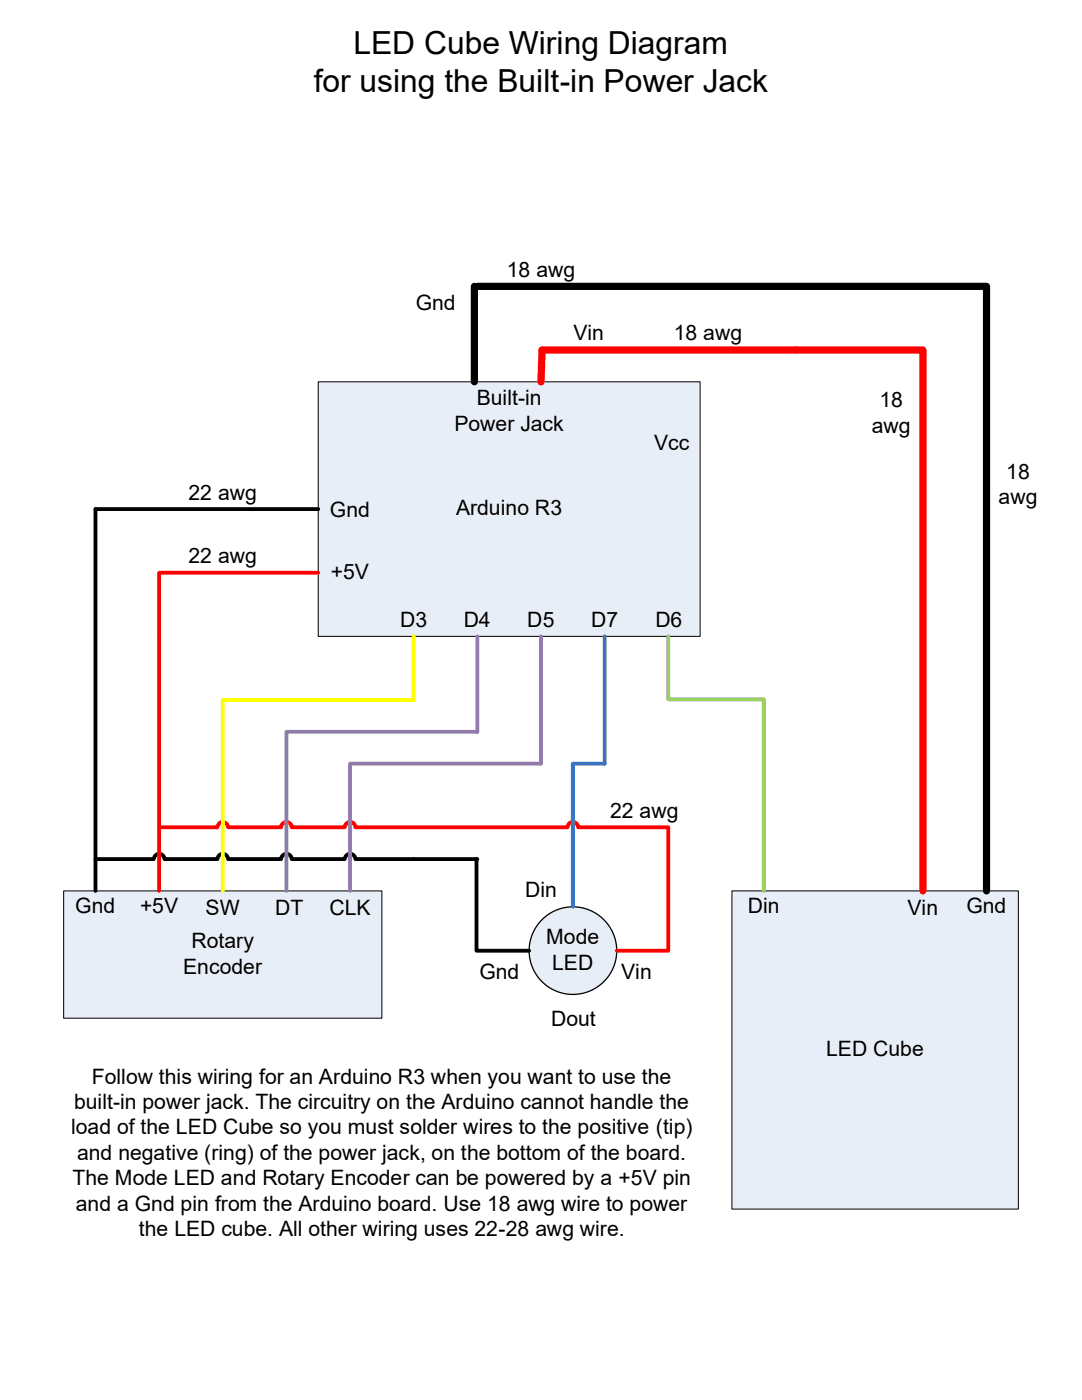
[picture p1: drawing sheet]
<svg xmlns="http://www.w3.org/2000/svg" width="216mm" height="279mm" viewBox="0 0 216 279" stroke-linecap="round" stroke-linejoin="round" font-family="sans-serif">
<defs><g id="words">
<g font-size="6.3">
<text x="70.5" y="10.8">LED Cube Wiring Diagram</text>
<text x="62.6" y="18.4">for using the Built-in Power Jack</text>
</g>
<g font-size="4.2">
<text x="101.1" y="55.2">18 awg</text>
<text x="83" y="61.9">Gnd</text>
<text x="114.4" y="67.9">Vin</text>
<text x="134.5" y="67.9">18 awg</text>
<text x="95.1" y="80.9">Built-in</text>
<text x="175.5" y="81.3">18</text>
<text x="90.7" y="86">Power Jack</text>
<text x="130.5" y="89.8">Vcc</text>
<text x="173.9" y="86.4">awg</text>
<text x="200.8" y="95.6">18</text>
<text x="37.6" y="99.7">22 awg</text>
<text x="199.3" y="100.7">awg</text>
<text x="65.8" y="103.2">Gnd</text>
<text x="91" y="102.9">Arduino R3</text>
<text x="37.6" y="112.4">22 awg</text>
<text x="66" y="115.6">+5V</text>
<text x="79.8" y="125.1">D3</text>
<text x="92.5" y="125.1">D4</text>
<text x="105.2" y="125.1">D5</text>
<text x="117.9" y="125.1">D7</text>
<text x="130.8" y="125.1">D6</text>
<text x="121.8" y="163.2">22 awg</text>
<text x="104.8" y="179.1">Din</text>
<text x="15" y="182.2">Gnd</text>
<text x="27.9" y="182.2">+5V</text>
<text x="41" y="182.6">SW</text>
<text x="54.9" y="182.6">DT</text>
<text x="65.7" y="182.6">CLK</text>
<text x="149.2" y="182.2">Din</text>
<text x="181.1" y="182.6">Vin</text>
<text x="192.8" y="182.2">Gnd</text>
<text x="38.2" y="189.2">Rotary</text>
<text x="109" y="188.4">Mode</text>
<text x="36.6" y="194.3">Encoder</text>
<text x="95.7" y="195.3">Gnd</text>
<text x="110.2" y="193.5">LED</text>
<text x="124" y="195.3">Vin</text>
<text x="110" y="204.8">Dout</text>
<text x="164.8" y="210.8">LED Cube</text>
<text x="14.8" y="221.3">built-in power jack. The circuitry on the Arduino cannot handle the</text>
<text x="18.3" y="216.2">Follow this wiring for an Arduino R3 when you want to use the</text>
<text x="14.2" y="226.4">load of the LED Cube so you must solder wires to the positive (tip)</text>
<text x="15.4" y="231.5">and negative (ring) of the power jack, on the bottom of the board.</text>
<text x="14.5" y="236.6">The Mode LED and Rotary Encoder can be powered by a +5V pin</text>
<text x="15.2" y="241.6">and a Gnd pin from the Arduino board. Use 18 awg wire to power</text>
<text x="27.7" y="246.7">the LED cube. All other wiring uses 22-28 awg wire.</text>
</g>
</g></defs>
<path d="M63.5 76.2h76.2v50.8h-76.2z" fill="#e8eef7"/>
<path d="M63.5 76.2h76.2v50.8h-76.2z" fill="none" stroke="#000" stroke-width=".2"/>
<path d="M12.7 177.8h63.5v25.4h-63.5z" fill="#e8eef7"/>
<path d="M12.7 177.8h63.5v25.4h-63.5z" fill="none" stroke="#000" stroke-width=".2"/>
<circle cx="114.3" cy="189.7" r="8.7" fill="#e8eef7"/>
<circle cx="114.3" cy="189.7" r="8.7" fill="none" stroke="#000" stroke-width=".25"/>
<path d="M146 177.8h57.2v63.5h-57.2z" fill="#e8eef7"/>
<path d="M146 177.8h57.2v63.5h-57.2z" fill="none" stroke="#000" stroke-width=".2"/>
<path d="M107.9 76.2l.3-6.4h75.9v108" fill="none" stroke="#f00" stroke-width="1.4"/>
<path d="M63.5 114.3h-31.8v63.5M31.8 165.1h11.6a1.06 1.06 0 0 1 1-1.1 1.06 1.06 0 0 1 1.1 1.1h10.6a1.06 1.06 0 0 1 1.1-1.1 1.06 1.06 0 0 1 1 1.1h10.6a1.06 1.06 0 0 1 1-1.1 1.06 1.06 0 0 1 1.1 1.1h42.3a1.06 1.06 0 0 1 1.1-1.1 1.06 1.06 0 0 1 1.1 1.1h17.9v24.6h-10.2" fill="none" stroke="#f00" stroke-width=".76"/>
<path d="M63.5 101.6h-44.5v76.2M95.1 171.4v18.3h10.5M95.2 171.4h-24.3a1.06 1.06 0 0 0-1.1-1 1.06 1.06 0 0 0-1 1h-10.6a1.06 1.06 0 0 0-1.1-1 1.06 1.06 0 0 0-1 1h-10.6a1.06 1.06 0 0 0-1.1-1 1.06 1.06 0 0 0-1 1h-10.6a1.06 1.06 0 0 0-1.1-1 1.06 1.06 0 0 0-1 1h-11.7" fill="none" stroke="#000" stroke-width=".76"/>
<path d="M133.3 127v12.6h19.1M152.4 139.7v38.1" fill="none" stroke="#92d050" stroke-width=".76"/>
<path d="M95.2 127v19h-38.1v31.8M107.9 127v25.4h-38.1v25.4" fill="none" stroke="#927aad" stroke-width=".76"/>
<path d="M82.5 127v12.7h-38.1v38.1" fill="none" stroke="#ff0" stroke-width=".76"/>
<path d="M120.6 127v25.4h-6.3v28.6" fill="none" stroke="#3475cd" stroke-width=".76"/>
<path d="M94.7 57.1v19.1M95.2 57.1h101.6v120.7" fill="none" stroke="#000" stroke-width="1.4"/>
<use href="#words"/>
</svg>
